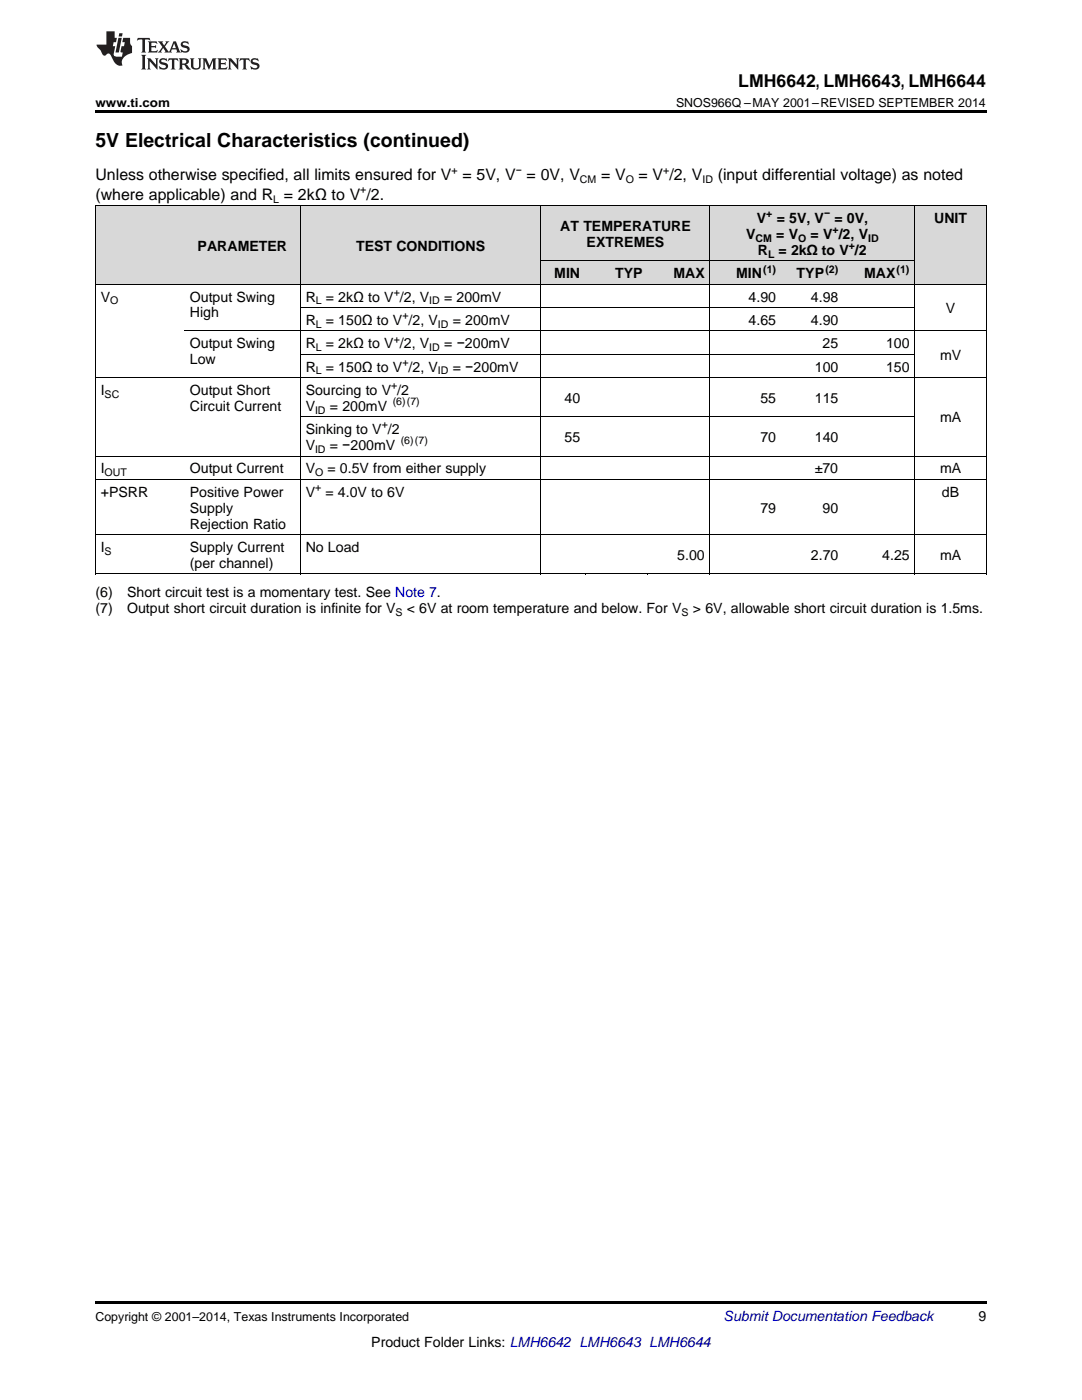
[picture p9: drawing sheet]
<svg xmlns="http://www.w3.org/2000/svg" width="216mm" height="279mm" viewBox="0 0 216 279" stroke-linecap="round" stroke-linejoin="round" font-family="sans-serif">
<defs><g id="words">
<text font-size="3.9" x="19" y="29.3">5V Electrical Characteristics (continued)</text>
<text font-size="3.5" x="147.3" y="17.3">LMH6642, LMH6643, LMH6644</text>
<g font-size="3.2">
<text x="19" y="36">Unless otherwise specified, all limits ensured for V = 5V, V = 0V, V</text>
<text x="119.9" y="36">= V</text>
<text x="127.4" y="36">= V /2, V</text>
<text x="143.2" y="36">(input differential voltage) as noted</text>
<text x="19" y="39.9">(where applicable) and R = 2kΩ to V /2.</text>
</g>
<g font-size="2.8">
<text x="111.8" y="46.1">AT TEMPERATURE</text>
<text x="148.9" y="47.7">V</text>
<text x="151" y="44.5">V</text>
<text x="154.9" y="47.7">=</text>
<text x="155" y="44.5">=</text>
<text x="157.4" y="47.7">V</text>
<text x="157.5" y="44.5">5V, V</text>
<text x="161.7" y="47.7">= V /2, V</text>
<text x="166.5" y="44.5">=</text>
<text x="169" y="44.5">0V,</text>
<text x="186.4" y="44.5">UNIT</text>
<text x="39.4" y="50">PARAMETER</text>
<text x="71" y="50">TEST CONDITIONS</text>
<text x="117.1" y="49.3">EXTREMES</text>
<text x="151.2" y="50.9">R</text>
<text x="155.4" y="50.9">= 2kΩ to V /2</text>
<text x="110.6" y="55.5">MIN</text>
<text x="122.7" y="55.5">TYP</text>
<text x="134.4" y="55.5">MAX</text>
<text x="146.9" y="55.5">MIN</text>
<text x="159" y="55.5">TYP</text>
<text x="172.4" y="55.5">MAX</text>
<text x="20.1" y="60.2">V</text>
<text x="37.9" y="60.2">Output Swing</text>
<text x="37.9" y="63.4">High</text>
<text x="61" y="60.2">R</text>
<text x="61" y="64.8">R</text>
<text x="65" y="60.2">= 2kΩ to V /2, V</text>
<text x="65" y="64.8">= 150Ω to V /2, V</text>
<text x="88.6" y="60.2">= 200mV</text>
<text x="90.3" y="64.8">= 200mV</text>
<text x="149.4" y="60.2">4.90</text>
<text x="149.4" y="64.8">4.65</text>
<text x="161.8" y="60.2">4.98</text>
<text x="161.8" y="64.8">4.90</text>
<text x="188.7" y="62.5">V</text>
<text x="37.9" y="69.5">Output Swing</text>
<text x="61" y="69.5">R</text>
<text x="65" y="69.5">= 2kΩ to V /2, V</text>
<text x="88.6" y="69.5">= −200mV</text>
<text x="164.1" y="69.5">25</text>
<text x="176.8" y="69.5">100</text>
<text x="187.6" y="71.8">mV</text>
<text x="37.9" y="72.7">Low</text>
<text x="61" y="74.2">R</text>
<text x="65" y="74.2">= 150Ω to V /2, V</text>
<text x="90.3" y="74.2">= −200mV</text>
<text x="162.6" y="74.2">100</text>
<text x="176.8" y="74.2">150</text>
<text x="20.1" y="78.8">I</text>
<text x="37.9" y="78.8">Output Short</text>
<text x="37.9" y="82">Circuit Current</text>
<text x="61" y="78.8">Sourcing to V /2</text>
<text x="61" y="82">V</text>
<text x="65.8" y="82">= 200mV</text>
<text x="112.6" y="80.4">40</text>
<text x="151.7" y="80.4">55</text>
<text x="162.6" y="80.4">115</text>
<text x="61" y="86.6">Sinking to V /2</text>
<text x="61" y="89.8">V</text>
<text x="65.8" y="89.8">= −200mV</text>
<text x="112.6" y="88.2">55</text>
<text x="151.7" y="88.2">70</text>
<text x="162.6" y="88.2">140</text>
<text x="187.6" y="84.3">mA</text>
<text x="20.1" y="94.5">I</text>
<text x="37.9" y="94.5">Output Current</text>
<text x="61" y="94.5">V</text>
<text x="65.3" y="94.5">= 0.5V from either supply</text>
<text x="162.6" y="94.5">±70</text>
<text x="187.6" y="94.5">mA</text>
<text x="20.1" y="99.1">+PSRR</text>
<text x="37.9" y="99.1">Positive Power</text>
<text x="61" y="99.1">V</text>
<text x="64.9" y="99.1">= 4.0V to 6V</text>
<text x="188" y="99.1">dB</text>
<text x="37.9" y="102.3">Supply</text>
<text x="37.9" y="105.5">Rejection Ratio</text>
<text x="151.7" y="102.3">79</text>
<text x="164.1" y="102.3">90</text>
<text x="20.1" y="110.1">I</text>
<text x="37.9" y="110.1">Supply Current</text>
<text x="37.9" y="113.3">(per channel)</text>
<text x="61" y="110.1">No Load</text>
<text x="135.1" y="111.7">5.00</text>
<text x="161.8" y="111.7">2.70</text>
<text x="176" y="111.7">4.25</text>
<text x="187.6" y="111.7">mA</text>
<text x="19" y="119.2">(6)</text>
<text x="25.4" y="119.2">Short circuit test is a momentary test. See Note 7.</text>
<text x="19" y="122.3">(7)</text>
<text x="25.4" y="122.3">Output short circuit duration is infinite for V</text>
<text x="81.2" y="122.3">&lt; 6V at room temperature and below. For V</text>
<text x="138.3" y="122.3">&gt; 6V, allowable short circuit duration is 1.5ms.</text>
<text x="195.3" y="263.6">9</text>
<text x="74.1" y="268.9">Product Folder Links: LMH6642 LMH6643 LMH6644</text>
</g>
<text font-size="2.8" fill="#0000c8" x="144.4" y="263.6">Submit Documentation Feedback</text>
<g font-size="2.5">
<text x="19" y="21.4">www.ti.com</text>
<text x="134.9" y="21.4">SNOS966Q –MAY 2001–REVISED SEPTEMBER 2014</text>
<text x="19" y="263.6">Copyright © 2001–2014, Texas Instruments Incorporated</text>
</g>
<g font-size="2.1">
<text x="90.1" y="34.7">+</text>
<text x="102.9" y="34.7">−</text>
<text x="132.3" y="34.7">+</text>
<text x="54.5" y="40.5">L</text>
<text x="71.9" y="38.6">+</text>
<text x="115.7" y="36.6">CM</text>
<text x="124.8" y="36.6">O</text>
<text x="140.2" y="36.6">ID</text>
<text x="152.9" y="43.4">+</text>
<text x="164.4" y="43.4">−</text>
<text x="166.1" y="46.6">+</text>
<text x="150.8" y="48.3">CM</text>
<text x="153.2" y="51.4">L</text>
<text x="159.3" y="48.3">O</text>
<text x="169.4" y="49.7">+</text>
<text x="173.2" y="48.3">ID</text>
<text x="78.6" y="59.1">+</text>
<text x="152.3" y="54.4">(1)</text>
<text x="164.7" y="54.4">(2)</text>
<text x="178.9" y="54.4">(1)</text>
<text x="22" y="60.7">O</text>
<text x="63" y="60.7">L</text>
<text x="63" y="65.4">L</text>
<text x="80.3" y="63.7">+</text>
<text x="85.7" y="60.7">ID</text>
<text x="87.4" y="65.4">ID</text>
<text x="63" y="70.1">L</text>
<text x="78.6" y="68.4">+</text>
<text x="85.7" y="70.1">ID</text>
<text x="63" y="74.7">L</text>
<text x="78" y="77.7">+</text>
<text x="80.3" y="73">+</text>
<text x="87.4" y="74.7">ID</text>
<text x="20.9" y="79.4">SC</text>
<text x="62.9" y="82.5">ID</text>
<text x="78.4" y="80.9">(6)(7)</text>
<text x="76.2" y="85.5">+</text>
<text x="80" y="88.7">(6)(7)</text>
<text x="20.9" y="95">OUT</text>
<text x="62.9" y="90.4">ID</text>
<text x="62.9" y="95">O</text>
<text x="62.9" y="98">+</text>
<text x="20.9" y="110.7">S</text>
<text x="78.9" y="122.9">S</text>
<text x="136" y="122.9">S</text>
</g>
</g></defs>
<g fill="#d8d8d8">
<path d="M19 41.1h17.8v15.7h-17.8z"/>
<path d="M36.8 41.1h23.1v15.7h-23.1z"/>
<path d="M59.9 41.1h48v15.7h-48z"/>
<path d="M107.9 52.1h8.9v4.7h-8.9z"/>
<path d="M116.8 52.1h12.5v4.7h-12.5z"/>
<path d="M129.3 52.1h12.4v4.7h-12.4z"/>
<path d="M141.7 52.1h14.2v4.7h-14.2z"/>
<path d="M155.9 52.1h12.5v4.7h-12.5z"/>
<path d="M168.4 52.1h14.2v4.7h-14.2z"/>
<path d="M182.6 41.1h14.2v15.7h-14.2z"/>
<path d="M107.9 41.1h8.9v11h-8.9z"/>
<path d="M116.8 41.1h12.5v11h-12.5z"/>
<path d="M129.3 41.1h12.4v11h-12.4z"/>
<path d="M141.7 41.1h14.2v11h-14.2z"/>
<path d="M155.9 41.1h12.5v11h-12.5z"/>
<path d="M168.4 41.1h14.2v11h-14.2z"/>
</g>
<path d="M19 22h177.8v.5h-177.8zM19 114.5l.2 .1zM59.8 114.5l.1 .1zM107.8 114.5l.1 .1zM116.7 114.5l.1 .1zM129.2 114.5l.1 .1zM141.6 114.5l.1 .1zM182.5 114.5l.1 .1zM196.7 114.5l.1 .1zM19 259.7h177.8v.5h-177.8z" fill="#000"/>
<g fill="none" stroke="#000" stroke-width=".2">
<path d="M19 41.1h177.8v73.5M19 56.7h177.8M19.1 41.1v73.5M59.9 41.1v73.5M107.9 41.1v73.5M107.9 52.1h74.7M141.7 41.1v73.5M182.5 41.1v73.5M19 75.4h177.8M36.8 66.1h160M59.9 70.7h122.7M59.9 61.4h122.7"/>
<path d="M19 95.7h177.8M19 91h177.8M59.9 83.2h122.7M19 114.5h177.8M19 106.7h177.8"/>
</g>
<g fill="#231f20">
<path d="M27.5 7.6l-.1 .5 .4-.2h.6v.1v2.1l-.2 .4h1l-.3-.4v-2.1l.1-.1h.5l.5 .2-.2-.5zM29.5 8.3l.2 .3v1.5l-.2 .4h1.8l.2-.6a1.04 1.04 0 0 1-1.3 .2v-.7h.6l.3 .2v-.6l-.3 .2h-.6v-.6l.8-.1 .4 .3-.2-.5zM31.5 8.3l.9 1.1-.9 1.1h.8l-.2-.2 .5-.7 .4 .7-.2 .2h1.5l-.1-.2 .1-.4h.9l.1 .4-.2 .2h1l-.3-.3-.7-1.9h-.5l-.9 2-.8-1 .9-1h-.8l.1 .3-.3 .5-.4-.6 .2-.2zM34.7 8.6l.4 1h-.7zM36.3 8.4a.63 .63 0 0 0-.2 .7 .63 .63 0 0 0 .6 .4l.6 .2 .1 .2a.75 .75 0 0 1-.7 .4 .75 .75 0 0 1-.6-.5l.1 .7 .1-.1a1.11 1.11 0 0 0 1.5-.6 1.13 1.13 0 0 0-1.2-.8l-.1-.4a1.04 1.04 0 0 1 1.2 .2l-.2-.5-.1 .1-.5-.2zM28.2 10.9l.2 .4v2.2l-.2 .4h1l-.3-.4v-2.2l.3-.4zM29.3 11.6l.3 .4v1.5l-.3 .4h.8l-.2-.4v-1.3l1.5 1.7v-1.9l.2-.4h-.7l.2 .4v.9l-1.1-1.3zM32 11.8a.62 .62 0 0 0-.2 .7 .62 .62 0 0 0 .6 .4l.6 .1 .1 .3a.76 .76 0 0 1-.7 .3 .76 .76 0 0 1-.6-.4l.1 .7 .1-.1a1.11 1.11 0 0 0 1.5-.6 1.13 1.13 0 0 0-1.2-.8l-.1-.4a1.04 1.04 0 0 1 1.2 .2l-.2-.6-.1 .1-.5-.1zM33.7 11.6l-.2 .6a.61 .61 0 0 1 .8-.3v1.6l-.2 .4h.9l-.2-.4v-1.6a.63 .63 0 0 1 .8 .3l-.2-.6zM35.6 11.6l.3 .4v1.5l-.3 .4h1l-.2-.2v-.8l.5 .2a.76 .76 0 0 0 1.2 .7l-1-1a.58 .58 0 0 0 .6-.5 .58 .58 0 0 0-.5-.6zM36.4 11.9h.1a.45 .45 0 0 1 .5 .1 .45 .45 0 0 1 .1 .5l-.7 .2zM37.9 11.6l.2 .2a2.17 2.17 0 0 0 .3 1.9 .99 .99 0 0 0 1.6-.6v-1.1l.2-.4h-.7l.2 .2a1.92 1.92 0 0 1-.2 1.8 .6 .6 0 0 1-.9-.5v-1.1l.2-.4zM40.4 11.6l.2 .4v1.5l-.2 .4h.7l-.2-.4v-1.4l.8 1.8 .8-1.8v1.4l-.2 .4h.9l-.2-.4v-1.5l.2-.4h-.8l-.6 1.5-.6-1.5zM43.4 11.6l.2 .4v1.5l-.2 .4h1.8l.2-.6a1.04 1.04 0 0 1-1.3 .1v-.6h.5l.4 .2v-.6l-.4 .2h-.5v-.7h.8l.3 .3-.1-.6zM45.5 11.6l.2 .4v1.5l-.2 .4h.7l-.2-.4v-1.3l1.5 1.7v-1.9l.2-.4h-.7l.2 .4v.9l-1.1-1.3zM47.9 11.6l-.1 .6a.61 .61 0 0 1 .8-.3v1.6l-.3 .4h1l-.3-.4 .1-1.6a.63 .63 0 0 1 .7 .3l-.1-.6zM50.2 11.8a.62 .62 0 0 0-.2 .7 .62 .62 0 0 0 .6 .4l.6 .1 .2 .3a.76 .76 0 0 1-.8 .3 .76 .76 0 0 1-.6-.4l.1 .7 .2-.1a1.11 1.11 0 0 0 1.5-.6 1.13 1.13 0 0 0-1.3-.8l-.1-.4a1.04 1.04 0 0 1 1.2 .2l-.1-.6-.2 .1-.5-.1z"/>
<path d="M21.2 6.3v2.6h-1.9l.1 .4 .7 .9a.91 .91 0 0 0 1 .8 .56 .56 0 0 1 .5-.3 .56 .56 0 0 1 .5 .3l.4 .8a1.53 1.53 0 0 0 1.9 1.2 1.54 1.54 0 0 1 1-2.1l.9-.3v-1.4a1.52 1.52 0 0 1-.3-1.6h-1.4l-.2 .8h.5l-.2 .8h-.4l-.2 1v.2l.4 .1-.2 .8a1.93 1.93 0 0 1-1.6-.3l.3-1.8h-.5l.2-.8h.4l.2-.8h-.4v-1.3zM23.6 7.6l-.6 2.9h.7l.6-2.9zM23.8 6.6l-.1 .7h.6l.2-.7z"/>
</g>
<use href="#words"/>
</svg>
